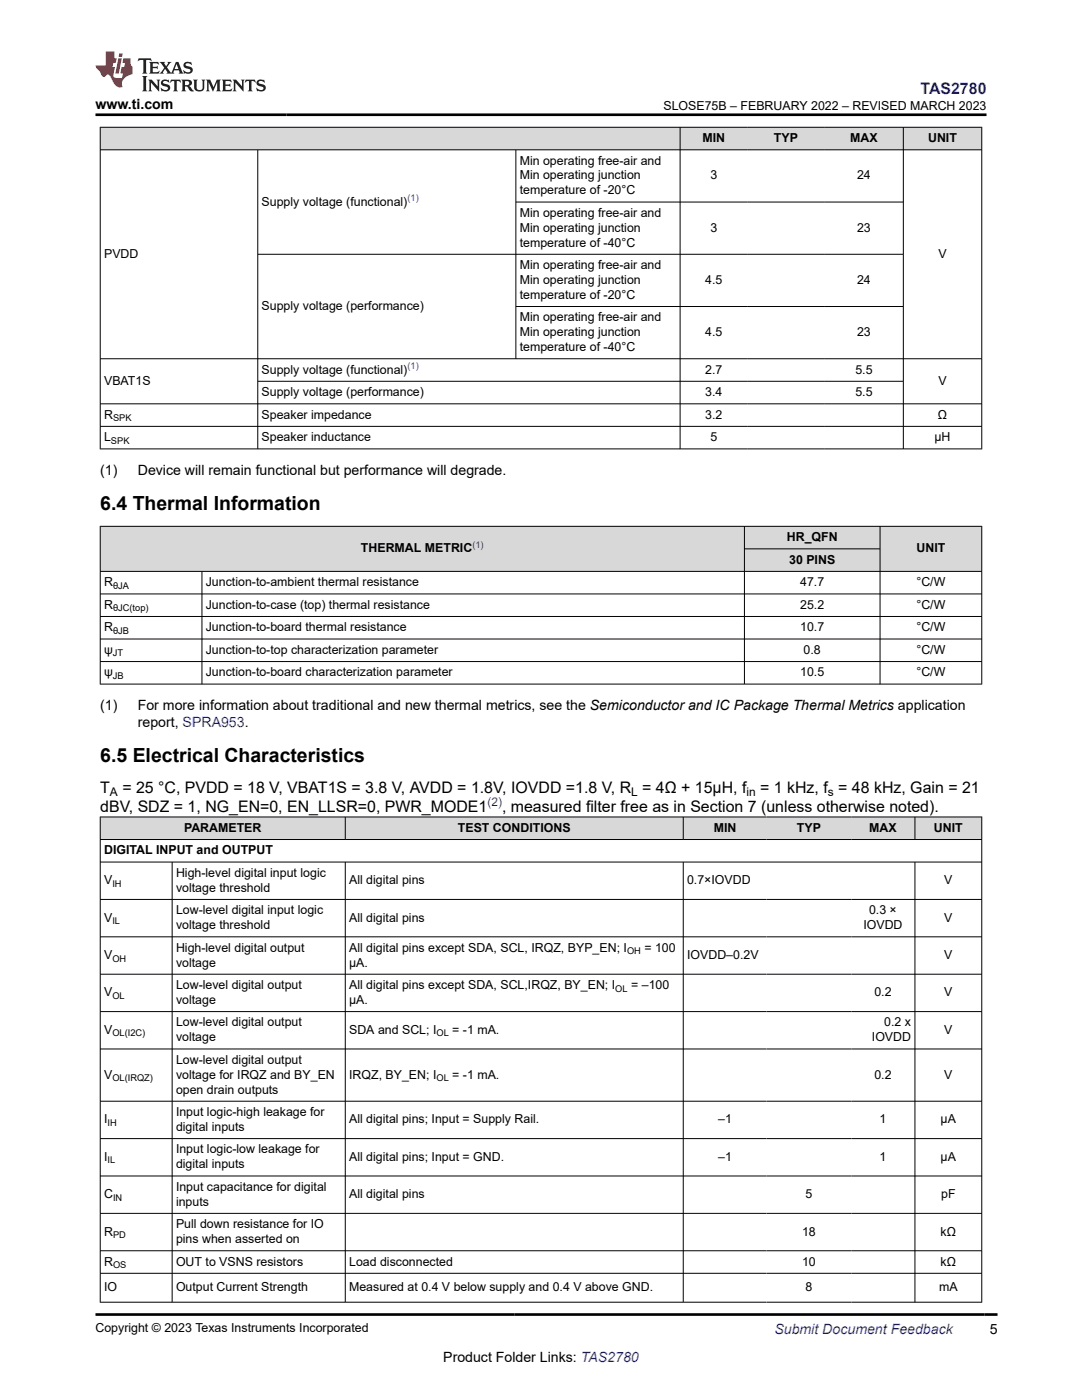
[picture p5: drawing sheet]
<svg xmlns="http://www.w3.org/2000/svg" width="216mm" height="279mm" viewBox="0 0 216 279" stroke-linecap="round" stroke-linejoin="round" font-family="sans-serif">
<defs><g id="words">
<g font-size="3.9">
<text x="20" y="101.7">6.4 Thermal Information</text>
<text x="20" y="152">6.5 Electrical Characteristics</text>
</g>
<text font-size="3.2" fill="#00f" x="183.7" y="18.7">TAS2780</text>
<g font-size="3.2">
<text x="20" y="162">dBV, SDZ = 1, NG_EN=0, EN_LLSR=0, PWR_MODE1</text>
<text x="20" y="158.2">T</text>
<text x="24.4" y="158.2">= 25 °C, PVDD = 18 V, VBAT1S = 3.8 V, AVDD = 1.8V, IOVDD =1.8 V, R = 4Ω + 15µH, f</text>
<text x="100.2" y="162">, measured filter free as in Section 7 (unless otherwise noted).</text>
<text x="151.7" y="158.2">= 1 kHz, f = 48 kHz, Gain = 21</text>
</g>
<g font-size="2.8">
<text x="19.1" y="21.8">www.ti.com</text>
<text x="20" y="94.7">(1)</text>
<text x="27.5" y="94.7">Device will remain functional but performance will degrade.</text>
<text x="20" y="141.7">(1)</text>
<text x="27.5" y="141.7">For more information about traditional and new thermal metrics, see the Semiconductor and IC Package Thermal Metrics application</text>
<text x="27.5" y="145.1">report, SPRA953.</text>
<text x="197.5" y="266.1">5</text>
<text x="88.4" y="271.7">Product Folder Links: TAS2780</text>
</g>
<text font-size="2.8" fill="#00f" x="154.5" y="266.2">Submit Document Feedback</text>
<g font-size="2.5">
<text x="132.4" y="21.9">SLOSE75B – FEBRUARY 2022 – REVISED MARCH 2023</text>
<text x="140.2" y="28.4">MIN</text>
<text x="154.4" y="28.4">TYP</text>
<text x="169.6" y="28.4">MAX</text>
<text x="185.2" y="28.4">UNIT</text>
<text x="103.7" y="32.9">Min operating free-air and</text>
<text x="103.7" y="35.8">Min operating junction</text>
<text x="141.7" y="35.8">3</text>
<text x="171" y="35.8">24</text>
<text x="52.2" y="41">Supply voltage (functional)</text>
<text x="103.7" y="38.8">temperature of -20°C</text>
<text x="103.7" y="43.3">Min operating free-air and</text>
<text x="103.7" y="46.2">Min operating junction</text>
<text x="141.7" y="46.2">3</text>
<text x="171" y="46.2">23</text>
<text x="20.8" y="51.5">PVDD</text>
<text x="103.7" y="49.2">temperature of -40°C</text>
<text x="103.7" y="53.7">Min operating free-air and</text>
<text x="187.3" y="51.5">V</text>
<text x="103.7" y="56.7">Min operating junction</text>
<text x="103.7" y="59.6">temperature of -20°C</text>
<text x="140.7" y="56.7">4.5</text>
<text x="171" y="56.7">24</text>
<text x="52.2" y="61.9">Supply voltage (performance)</text>
<text x="103.7" y="64.1">Min operating free-air and</text>
<text x="103.7" y="67.1">Min operating junction</text>
<text x="103.7" y="70.1">temperature of -40°C</text>
<text x="140.7" y="67.1">4.5</text>
<text x="171" y="67.1">23</text>
<text x="20.8" y="76.8">VBAT1S</text>
<text x="52.2" y="74.6">Supply voltage (functional)</text>
<text x="140.7" y="74.6">2.7</text>
<text x="170.7" y="74.6">5.5</text>
<text x="187.3" y="76.8">V</text>
<text x="20.8" y="83.6">R</text>
<text x="52.2" y="79.1">Supply voltage (performance)</text>
<text x="52.2" y="83.6">Speaker impedance</text>
<text x="140.7" y="79.1">3.4</text>
<text x="140.7" y="83.6">3.2</text>
<text x="170.7" y="79.1">5.5</text>
<text x="187.2" y="83.6">Ω</text>
<text x="20.8" y="88.1">L</text>
<text x="52.2" y="88.1">Speaker inductance</text>
<text x="141.7" y="88.1">5</text>
<text x="186.5" y="88.1">µH</text>
<text x="72" y="110.2">THERMAL METRIC</text>
<text x="157" y="108">HR_QFN</text>
<text x="157.5" y="112.5">30 PINS</text>
<text x="182.9" y="110.2">UNIT</text>
<text x="20.8" y="117">R</text>
<text x="41.1" y="117">Junction-to-ambient thermal resistance</text>
<text x="159.7" y="117">47.7</text>
<text x="182.9" y="117">°C/W</text>
<text x="20.8" y="121.5">R</text>
<text x="20.8" y="126">R</text>
<text x="41.1" y="121.5">Junction-to-case (top) thermal resistance</text>
<text x="41.1" y="126">Junction-to-board thermal resistance</text>
<text x="159.7" y="121.5">25.2</text>
<text x="159.7" y="126">10.7</text>
<text x="182.9" y="121.5">°C/W</text>
<text x="182.9" y="126">°C/W</text>
<text x="20.8" y="130.5">ψ</text>
<text x="41.1" y="130.5">Junction-to-top characterization parameter</text>
<text x="160.4" y="130.5">0.8</text>
<text x="182.9" y="130.5">°C/W</text>
<text x="20.8" y="135">ψ</text>
<text x="41.1" y="135">Junction-to-board characterization parameter</text>
<text x="159.7" y="135">10.5</text>
<text x="182.9" y="135">°C/W</text>
<text x="36.7" y="166">PARAMETER</text>
<text x="91.4" y="166">TEST CONDITIONS</text>
<text x="142.4" y="166">MIN</text>
<text x="159" y="166">TYP</text>
<text x="173.4" y="166">MAX</text>
<text x="186.4" y="166">UNIT</text>
<text x="20.8" y="170.5">DIGITAL INPUT and OUTPUT</text>
<text x="20.8" y="176.5">V</text>
<text x="35.1" y="175">High-level digital input logic</text>
<text x="35.1" y="178">voltage threshold</text>
<text x="69.7" y="176.5">All digital pins</text>
<text x="137.1" y="176.5">0.7×IOVDD</text>
<text x="188.4" y="176.5">V</text>
<text x="20.8" y="183.9">V</text>
<text x="35.1" y="182.5">Low-level digital input logic</text>
<text x="35.1" y="185.4">voltage threshold</text>
<text x="69.7" y="183.9">All digital pins</text>
<text x="172.3" y="185.4">IOVDD</text>
<text x="173.4" y="182.5">0.3 ×</text>
<text x="188.4" y="183.9">V</text>
<text x="20.8" y="191.4">V</text>
<text x="35.1" y="189.9">High-level digital output</text>
<text x="69.7" y="189.9">All digital pins except SDA, SCL, IRQZ, BYP_EN; I</text>
<text x="128.6" y="189.9">= 100</text>
<text x="137.1" y="191.4">IOVDD–0.2V</text>
<text x="188.4" y="191.4">V</text>
<text x="35.1" y="192.9">voltage</text>
<text x="35.1" y="197.4">Low-level digital output</text>
<text x="69.7" y="192.9">µA.</text>
<text x="69.7" y="197.4">All digital pins except SDA, SCL,IRQZ, BY_EN; I</text>
<text x="125.9" y="197.4">= –100</text>
<text x="20.8" y="198.9">V</text>
<text x="35.1" y="200.3">voltage</text>
<text x="69.7" y="200.3">µA.</text>
<text x="174.5" y="198.9">0.2</text>
<text x="188.4" y="198.9">V</text>
<text x="20.8" y="206.3">V</text>
<text x="35.1" y="204.8">Low-level digital output</text>
<text x="35.1" y="207.8">voltage</text>
<text x="69.7" y="206.3">SDA and SCL; I</text>
<text x="90.3" y="206.3">= -1 mA.</text>
<text x="174" y="207.8">IOVDD</text>
<text x="176.4" y="204.8">0.2 x</text>
<text x="188.4" y="206.3">V</text>
<text x="20.8" y="215.3">V</text>
<text x="35.1" y="212.3">Low-level digital output</text>
<text x="35.1" y="215.3">voltage for IRQZ and BY_EN</text>
<text x="69.7" y="215.3">IRQZ, BY_EN; I</text>
<text x="90.2" y="215.3">= -1 mA.</text>
<text x="174.5" y="215.3">0.2</text>
<text x="188.4" y="215.3">V</text>
<text x="35.1" y="218.2">open drain outputs</text>
<text x="20.8" y="224.2">I</text>
<text x="35.1" y="222.7">Input logic-high leakage for</text>
<text x="35.1" y="225.7">digital inputs</text>
<text x="69.7" y="224.2">All digital pins; Input = Supply Rail.</text>
<text x="143.3" y="224.2">–1</text>
<text x="175.5" y="224.2">1</text>
<text x="187.7" y="224.2">µA</text>
<text x="20.8" y="231.7">I</text>
<text x="35.1" y="230.2">Input logic-low leakage for</text>
<text x="35.1" y="233.2">digital inputs</text>
<text x="69.7" y="231.7">All digital pins; Input = GND.</text>
<text x="143.3" y="231.7">–1</text>
<text x="175.5" y="231.7">1</text>
<text x="187.7" y="231.7">µA</text>
<text x="20.8" y="239.1">C</text>
<text x="35.1" y="237.7">Input capacitance for digital</text>
<text x="69.7" y="239.1">All digital pins</text>
<text x="160.7" y="239.1">5</text>
<text x="187.8" y="239.1">pF</text>
<text x="35.1" y="240.6">inputs</text>
<text x="35.1" y="245.1">Pull down resistance for IO</text>
<text x="20.8" y="246.6">R</text>
<text x="35.1" y="248.1">pins when asserted on</text>
<text x="160" y="246.6">18</text>
<text x="187.7" y="246.6">kΩ</text>
<text x="20.8" y="252.6">R</text>
<text x="20.8" y="257.7">IO</text>
<text x="35.1" y="252.6">OUT to VSNS resistors</text>
<text x="35.1" y="257.7">Output Current Strength</text>
<text x="69.7" y="252.6">Load disconnected</text>
<text x="69.7" y="257.7">Measured at 0.4 V below supply and 0.4 V above GND.</text>
<text x="160" y="252.6">10</text>
<text x="160.7" y="257.7">8</text>
<text x="187.4" y="257.7">mA</text>
<text x="187.7" y="252.6">kΩ</text>
<text x="19.1" y="265.9">Copyright © 2023 Texas Instruments Incorporated</text>
</g>
<g font-size="2.4">
<text x="21.9" y="158.8">A</text>
<text x="126" y="158.8">L</text>
<text x="149" y="158.8">in</text>
<text x="165.2" y="158.8">s</text>
</g>
<text font-size="2.4" fill="#00f" x="97.3" y="160.9">(2)</text>
<g font-size="1.9" fill="#00f">
<text x="81.3" y="40.2">(1)</text>
<text x="81.3" y="73.7">(1)</text>
<text x="94.3" y="109.4">(1)</text>
</g>
<g font-size="1.9">
<text x="22.1" y="88.5">SPK</text>
<text x="22.6" y="84">SPK</text>
<text x="22.6" y="117.5">θJA</text>
<text x="22.6" y="122">θJC(top)</text>
<text x="22.5" y="131">JT</text>
<text x="22.6" y="126.5">θJB</text>
<text x="22.5" y="135.5">JB</text>
<text x="22.4" y="177">IH</text>
<text x="22.4" y="184.4">IL</text>
<text x="22.4" y="191.9">OH</text>
<text x="125.1" y="190.4">OH</text>
<text x="122.8" y="197.9">OL</text>
<text x="22.4" y="199.4">OL</text>
<text x="22.4" y="206.8">OL(I2C)</text>
<text x="87.1" y="206.8">OL</text>
<text x="22.4" y="215.8">OL(IRQZ)</text>
<text x="87.1" y="215.8">OL</text>
<text x="21.5" y="224.7">IH</text>
<text x="21.5" y="232.2">IL</text>
<text x="22.6" y="239.6">IN</text>
<text x="22.6" y="247.1">PD</text>
<text x="22.6" y="253.1">OS</text>
</g>
</g></defs>
<g fill="#d8d8d8">
<path d="M20 25.4h175.9v4.5h-175.9z" fill-rule="evenodd"/>
<path d="M20.1 25.5h115.5v4.3h-115.5z" fill-rule="evenodd"/>
<path d="M135.8 25.5h13.3v4.3h-13.3z" fill-rule="evenodd"/>
<path d="M149.1 25.5h15.5v4.3h-15.5z" fill-rule="evenodd"/>
<path d="M164.6 25.5h15.6v4.3h-15.6z" fill-rule="evenodd"/>
<path d="M180.3 25.5h15.5v4.3h-15.5z" fill-rule="evenodd"/>
</g>
<g fill="none" stroke="#000" stroke-width=".2">
<path d="M19.9 25.4h176.1M19.9 29.9h176.1M20 25.3v64.3M51.4 29.9v59.7M102.9 29.9v41.8M135.7 25.3v64.3M180.2 25.3v64.3M195.9 25.3v64.3M102.9 40.3h77.4M180.3 50.7h-128.9M19.9 71.6h176.1M51.4 76.1h128.9"/>
<path d="M102.9 61.2h77.4M19.9 80.6h176.1M19.9 85.1h176.1M19.9 89.6h176.1"/>
</g>
<g fill="#d8d8d8">
<path d="M20 105h175.9v4.5h-175.9z" fill-rule="evenodd"/>
<path d="M20.1 105.1h128.4v8.9h-128.4z" fill-rule="evenodd"/>
<path d="M148.6 105.1h26.9v4.4h-26.9z" fill-rule="evenodd"/>
<path d="M175.7 105.1h20.1v8.9h-20.1z" fill-rule="evenodd"/>
<path d="M148.6 109.6h26.9v4.4h-26.9z" fill-rule="evenodd"/>
</g>
<g fill="none" stroke="#000" stroke-width=".2">
<path d="M19.9 105h176.1M19.9 114h176.1M19.9 118.5h176.1M20 105v31.6M40.3 114v22.6M148.5 105v31.6M148.5 109.5h27.2M175.6 105v31.6M195.9 105v31.6M19.9 123h176.1M19.9 127.5h176.1M19.9 132h176.1"/>
<path d="M19.9 136.5h176.1"/>
</g>
<g fill="#d8d8d8">
<path d="M20 163h175.9v4.5h-175.9z" fill-rule="evenodd"/>
<path d="M20.1 163.1h48.7v4.4h-48.7z" fill-rule="evenodd"/>
<path d="M69 163.1h67.3v4.4h-67.3z" fill-rule="evenodd"/>
<path d="M136.4 163.1h16.6v4.4h-16.6z" fill-rule="evenodd"/>
<path d="M153 163.1h16.9v4.4h-16.9z" fill-rule="evenodd"/>
<path d="M169.9 163.1h12.6v4.4h-12.6z" fill-rule="evenodd"/>
<path d="M182.6 163.1h13.2v4.4h-13.2z" fill-rule="evenodd"/>
</g>
<g fill="none" stroke="#000" stroke-width=".2">
<path d="M19.9 163h176.1M19.9 167.5h176.1M19.9 172h176.1M19.9 179.5h176.1M20 163v96.9M34.4 172v87.9M68.9 163v4.6M68.9 172v87.9M136.3 163v4.6M136.3 172v87.9M182.6 163v4.6M182.6 172v87.9"/>
<path d="M195.9 163v96.9M19.9 187h176.1M19.9 194.4h176.1M19.9 201.9h176.1M19.9 209.3h176.1M19.9 219.8h176.1M19.9 227.2h176.1M19.9 234.7h176.1M19.9 242.2h176.1M19.9 249.6h176.1M19.9 254.1h176.1M19.9 259.9h176.1"/>
</g>
<path d="M27.7 11.6l-.2 .6 .5-.2h.6v.1v2.2l-.2 .4h1l-.2-.4v-2.2v-.1h.5l.5 .2-.1-.6zM29.8 12.4l.2 .3v1.6l-.2 .4h1.9l.1-.6a1.08 1.08 0 0 1-1.3 .2v-.7h.6l.4 .2v-.7l-.4 .2h-.6v-.5l.2-.2a1 1 0 0 1 1 .3l-.1-.5zM31.8 12.4l1 1.1-1 1.2h.9l-.2-.2 .4-.8 .5 .8-.2 .2h1.6l-.2-.2 .1-.5h1l.1 .5-.1 .2h.9l-.2-.4-.8-1.9h-.5l-1 2.1-.8-1.1 .9-1h-.8l.2 .2-.5 .6-.3-.6 .1-.2zM35.2 12.8l.4 1h-.8zM36.8 12.5a.65 .65 0 0 0-.2 .7 .65 .65 0 0 0 .6 .5l.7 .1 .1 .3a.79 .79 0 0 1-.7 .4 .79 .79 0 0 1-.7-.5l.1 .7 .2-.1a.93 .93 0 0 0 1.1 0 .93 .93 0 0 0 .4-.9 1.46 1.46 0 0 0-1.2-.6l-.1-.3a1.09 1.09 0 0 1 1.2 .2l-.2-.6-.1 .1-.6-.2zM28.4 15.2l.2 .4v2.2l-.2 .4h1l-.2-.4v-2.2l.2-.4zM29.6 15.9l.2 .4v1.5l-.2 .4h.8l-.3-.4v-1.3l1.7 1.8v-2l.2-.4h-.8l.2 .2 .1 1.1-1.2-1.3zM32.3 16a.65 .65 0 0 0-.2 .8 .65 .65 0 0 0 .7 .4l.6 .2 .1 .2a.79 .79 0 0 1-.7 .4 .79 .79 0 0 1-.7-.5l.1 .7 .2-.1a.93 .93 0 0 0 1.1 .1 .93 .93 0 0 0 .4-1 1.46 1.46 0 0 0-1.2-.5l-.1-.4a1.09 1.09 0 0 1 1.2 .2l-.2-.6-.1 .1-.6-.1zM34.1 15.9l-.1 .6a.63 .63 0 0 1 .7-.3l.1 1.6-.3 .4h1l-.2-.4v-1.6a.66 .66 0 0 1 .8 .3l-.1-.6zM36.2 15.9l.2 .4v1.5l-.2 .4h.9l-.2-.2v-.7h.5l.1 .2a.79 .79 0 0 0 1.2 .6l-1-.9a.61 .61 0 0 0 .6-.6 .61 .61 0 0 0-.5-.7zM36.9 16.2h.2a.47 .47 0 0 1 .5 .1 .47 .47 0 0 1 .1 .5l-.2 .1-.6 .1zM38.5 15.9l.2 .2a2.27 2.27 0 0 0 .4 2 1.04 1.04 0 0 0 1.7-.7v-1.3l.2-.2h-.8l.2 .4v1.1a.6 .6 0 0 1-.6 .6 .6 .6 0 0 1-.6-.6v-1.1l.3-.4zM41.1 15.9l.2 .4v1.5l-.2 .4h.7l-.2-.4v-1.4l.9 1.9 .8-1.9v1.4l-.2 .4h1l-.3-.4v-1.5l.3-.4h-.8l-.7 1.5-.7-1.5zM44.3 15.9l.2 .4v1.5l-.2 .4h1.9l.1-.6a1.09 1.09 0 0 1-1.3 .2v-.7h.6l.4 .2v-.6l-.4 .2h-.6v-.6l.2-.1a1.01 1.01 0 0 1 1 .3l-.1-.6zM46.4 15.9l.3 .4v1.5l-.3 .4h.8l-.2-.4v-1.3l1.6 1.8v-2l.2-.4h-.7l.2 .2v1.1l-1.2-1.3zM49 15.9l-.1 .6a.63 .63 0 0 1 .8-.3v1.6l-.3 .4h1l-.2-.4v-1.6a.66 .66 0 0 1 .8 .3l-.1-.6zM51.4 16a.65 .65 0 0 0-.2 .8 .65 .65 0 0 0 .6 .4l.6 .2 .2 .2a.79 .79 0 0 1-.8 .4 .79 .79 0 0 1-.6-.5l.1 .7 .2-.1a.93 .93 0 0 0 1 .1 .93 .93 0 0 0 .5-1 1.46 1.46 0 0 0-1.3-.5l-.1-.4a1.09 1.09 0 0 1 1.3 .2l-.2-.6-.2 .1-.5-.1z" fill="#231f20"/>
<path d="M21.1 10.3v2.7h-2.1l.1 .4 .9 1a.95 .95 0 0 0 .9 .9 .59 .59 0 0 1 .6-.4 .59 .59 0 0 1 .5 .3l.4 .8a1.59 1.59 0 0 0 2.1 1.4 1.61 1.61 0 0 1 1-2.3l1-.3-.1-1.5a1.59 1.59 0 0 1-.4-1.7h-1.4l-.2 .9h.5l-.1 .9h-.5l-.2 .9v.3l.4 .1-.2 .9h-.6a.73 .73 0 0 1-1.1-.7l.3-1.5h-.5l.2-.9h.5l.2-.9h-.5v-1.3zM23.6 11.6l-.6 3.1h.7l.6-3.1zM23.8 10.7l-.1 .6h.7l.1-.6z" fill="#ed1c24"/>
<path d="M19.1 22.9h177.8M19.1 262.3h179.9" fill="none" stroke="#000" stroke-width=".53"/>
<use href="#words"/>
</svg>
